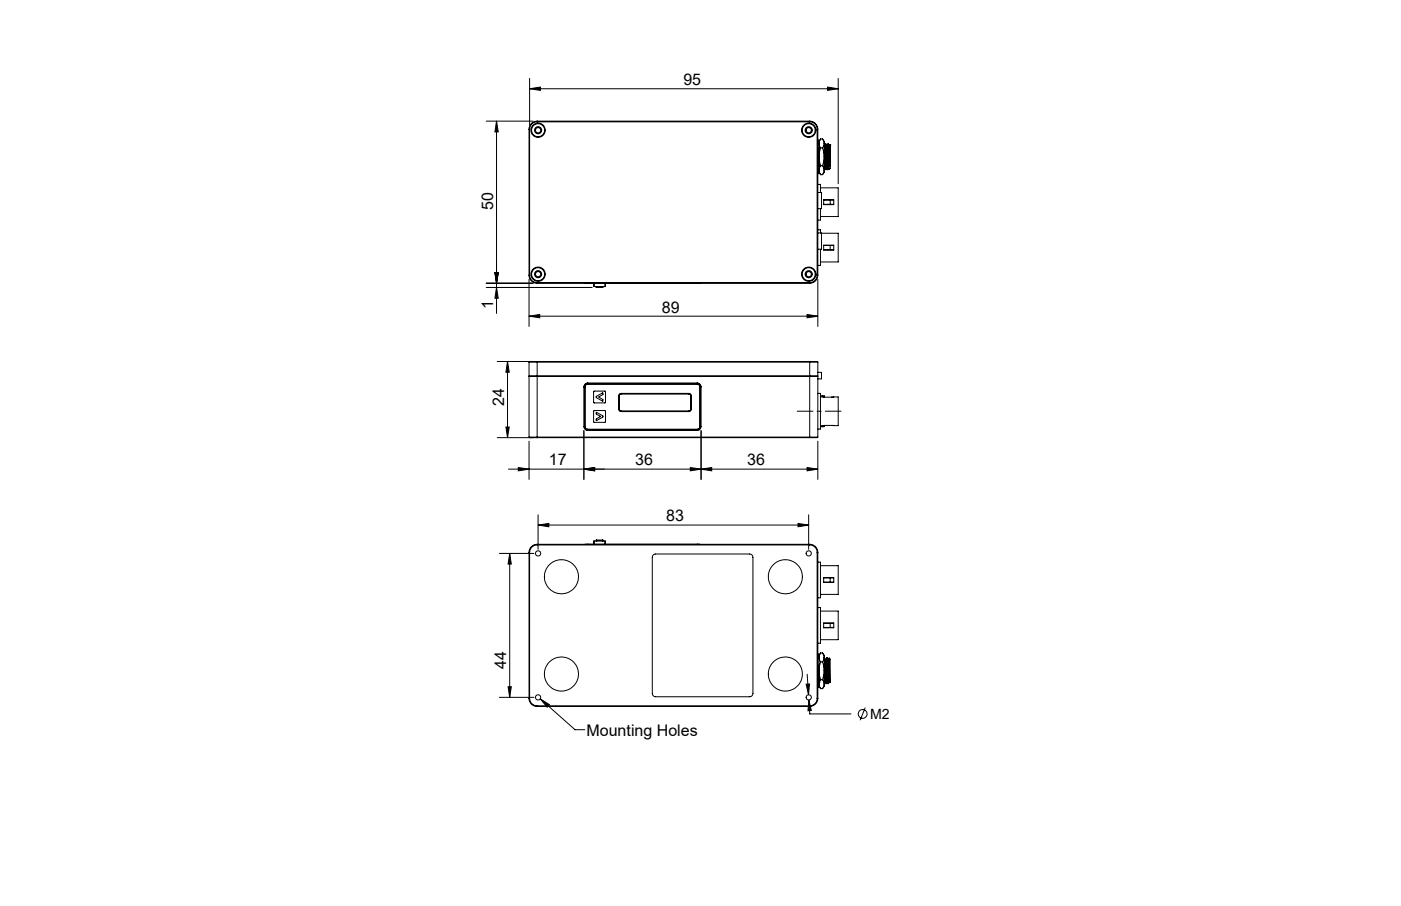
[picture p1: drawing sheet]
<svg xmlns="http://www.w3.org/2000/svg" width="432mm" height="279mm" viewBox="0 0 432 279" stroke-linecap="round" stroke-linejoin="round" font-family="sans-serif">
<defs><g id="words">
<g font-size="4.9">
<text x="210.6" y="26.2">95</text>
<text x="152" y="64.7" transform="rotate(-90 152 64.7)">50</text>
<text x="152" y="95.3" transform="rotate(-90 152 95.3)">1</text>
<text x="204" y="96.4">89</text>
<text x="155.3" y="125.2" transform="rotate(-90 155.3 125.2)">24</text>
<text x="169.2" y="143.6">17</text>
<text x="195.8" y="143.6">36</text>
<text x="230.3" y="143.6">36</text>
<text x="205.3" y="160.8">83</text>
<text x="156" y="206.4" transform="rotate(-90 156 206.4)">44</text>
<text x="180.8" y="226.9">Mounting Holes</text>
</g>
<text font-size="4.4" x="268.2" y="221.6">M2</text>
</g></defs>
<g fill="none" stroke="#000" stroke-width=".31">
<path d="M149.9 37.4h14.4M153 37.4l.6 3.3h-1.1zM153 37.4v59.3M163.1 39.9v44.9M163.1 39.9h.1M163.2 39.9v44.9M163.2 27.4l3.3-.6v1.1zM163.2 24.2v14.4M163.2 27.4h95.1M165.6 37.6a2.29 2.29 0 0 0-2.4 2.3M165.6 37.4a2.47 2.47 0 0 0-2.5 2.5M165.6 37.4h84"/>
<path d="M165.6 37.6h84M165.6 37.4v.2M249.6 37.6a2.29 2.29 0 0 1 2.2 2.3M249.6 37.4a2.52 2.52 0 0 1 2.5 2.5M249.6 37.4v.2M251.8 39.9v44.9M251.8 39.9h.3M252.1 39.9v44.9M255.1 26.8l3.2 .6-3.2 .5zM258.3 24.2v32.5M252.1 43.2h.3v5.2M252.1 56.9h.8v2.5"/>
<path d="M252.1 59.4h1.1v4.9h-1.1M252.1 48.4h.3M252.4 48.4v5.1h-.3M252.4 45.5v2.8l.5-2.7M252.4 48.4l.5 2.7M252.4 48.4v3.1M252.4 53.1l.5 .8M252.4 44.9h.1M252.9 57.9h5.4v8.9h-5.4M252.9 51.1a2.16 2.16 0 0 0 0 2.8M252.9 42.9a2.16 2.16 0 0 0 0 2.7M252.9 42.9l-.5 .7"/>
<path d="M252.9 45.6h.6M252.9 51.1h.6M252.9 53.9h.6M252.9 42.9h.6M253.5 51.1l.5 1.4M253.5 45.6l.5 2.7M253.5 42.9l.5 1.3M253.5 42.9l.5 .7v.6M254 48.4l-.5 2.7M254 48.4v4.1M254 44.2v4.1M254 44.2l-.5 1.4"/>
<path d="M254 52.5l-.5 1.4M254 52.5v.6l-.5 .8M254 50.9l.1 1.4M254 44.9l.4 6.9M254 44.2h.1M254 44.9h.1M254 48.3v.1M254 52.5h.1M254 52.3h.1M254.1 44.9l.4 6.9M254.1 52.3h.1M254.4 44.4l-.3 .5"/>
<path d="M254.4 51.8l-.3 .5M254.4 44.4l.4 7.9M254.4 44.4h.1M254.4 51.8h.1M254.5 51.8l.3 .5M254.5 44.4l.3 .5M254.5 44.4l.4 7.9M254.8 44.9l.4 6.9M254.8 52.3h.1M254.8 44.9h.1M254.9 52.3h.1M254.9 44.9l.4 6.9"/>
<path d="M255.2 51.8l-.3 .5M255.2 44.4l-.3 .5M255.2 44.4l.3 6.5M255.2 44.4h.1M255.2 51.8h.1M255.3 51.8l.3 .4M255.5 47.3l.4 4.1M255.5 50.9l.1 1.3M255.5 47.3v3.6M255.6 44.9l-.3-.5 .2 2.9M255.6 44.9l.3 5.1M255.6 44.9h.1"/>
<path d="M255.7 44.9l.2 2.4M255.8 44.7h.1M255.8 44.7l.1 1.1M255.8 44.7l-.1 .2M255.9 50v1.4M255.9 51.4v.5l-.3 .3M255.9 45.8v1.5M255.9 47.3v2.7M252.1 70.9h.8v1M252.1 71.9h1.1v5h-1.1M252.9 76.9v4.9h-.8M252.9 64.3v3.6h-.8"/>
<path d="M253.2 71.9h5.1v8.9h-5.4M253.9 75.6h3.1v1.5h-3.1zM253.9 61.6h3.1v1.5h-3.1zM253.9 75.7h2M253.9 77h2M253.9 63h2M253.9 61.7h2M255.9 75.7v1.3M255.9 75.7h1.1M255.9 77h1.1M255.9 61.7v1.3M255.9 63h1.1"/>
<path d="M255.9 61.7h1.1M149.9 87.3h14.4M149.9 88.7h32.6M152.5 84.1h1.1l-.6 3.2zM153 88.7l.6 3.3h-1.1zM163.1 97.5l3.2-.5v1zM163.1 84.8a2.47 2.47 0 0 0 2.5 2.5M163.1 86.1v14.6M163.1 97.5h89M163.1 84.8h.1M163.2 84.8a2.29 2.29 0 0 0 2.4 2.4M165.6 87.3h84"/>
<path d="M165.6 87.2h84M165.6 87.2v.1M180.3 87.3l.9 .1M181.2 87.3v.1M183 87.4v1h.2M183.2 87.4v1M183.2 88.4h3.2M183.8 88.7h.1M183.8 88.4v.3M183.8 88.7h1.9M185.7 88.4v.3M185.8 88.4l-.1 .3"/>
<path d="M186.4 87.4v1M186.6 87.4v1h-.2M214.9 87.3v.1M215.7 87.3l-.8 .1M248.7 97l3.4 .5-3.4 .5zM249.6 87.2v.1M251.8 84.8a2.29 2.29 0 0 1-2.2 2.4M251.8 84.8h.3M252.1 84.8a2.47 2.47 0 0 1-2.5 2.5M252.1 86.1v14.6M153.2 111.5h11.1M156.4 111.5l.6 3.3h-1.1z"/>
<path d="M156.4 111.5v23.5M163.1 116h2.5zM163.1 111.7h89M163.1 111.7v23.1M165.6 111.5h-2.4l-.1 .2M165.6 111.5h84M165.6 111.5v23.5M165.6 116h84M180 119.3v12.3M180 119.3h.2M180.2 119.3h.2M180.2 119.3v12.3"/>
<path d="M180.4 119.3v12.3M181.2 118.3l-.7 .3-.3 .7M181.2 118.3v.2M181.2 118.5l-.6 .3-.2 .5M181.2 118.1l-.9 .4-.3 .8M181.2 118.3h.1M181.2 118.1v.2M181.2 118.5h33.7M181.2 118.3h33.7M181.2 118.1h33.7M214.9 118.5l.6 .3 .2 .5M214.9 118.3v.2"/>
<path d="M214.9 118.3l.7 .3 .3 .7M214.9 118.1l.7 .3 .5 .9M214.9 118.1v.2M215.7 119.3h.2M215.7 119.3v12.3M215.9 119.3v12.3M215.9 119.3h.2M216.1 119.3v12.3M249.6 116h2.5zM249.6 111.5h2.2l.3 .2M249.6 111.5v23.5M252.1 111.7v23.1"/>
<path d="M252.1 114.8h1.1v2h-1.1M153.2 135h11.1M155.9 131.7h1.1l-.6 3.3zM163.1 134.8h89M163.1 134.8l.1 .2h2.4M163.1 136.1v11.7M165.6 135h84M180 131.6l.3 .8 .9 .4M180 131.6h.2M180 132.8v15M180.2 131.6h.2M180.2 131.6l.2 .6 .8 .4"/>
<path d="M180.4 131.6l.2 .5 .6 .3M181.2 132.4v.2M181.2 132.6h.1M181.2 132.6v.2M181.2 132.4h33.7M181.2 132.6h33.7M181.2 132.8h33.7M183 120.7l3.5-.1 .1 3.6h-3.6zM183 126.7h3.6v3.5h-3.6zM183.8 122.6h.1M183.8 122.2l2-1v.5l-1.2 .7 1.2 .8v.4l-2-1zM183.8 127.2l2 1.1v.3l-1.9 1.1-.1-.5 1.2-.8-1.2-.7z"/>
<path d="M190.7 126.2l.2 .6 .5 .1M190.7 122h.2M190.7 126.2h.2M190.7 122v4.2M190.9 126.2l.5 .5M190.9 122v4.2M191.4 121.3l-.5 .2-.2 .5M191.4 121.3v.2M191.4 121.5l-.5 .5M191.4 126.7v.2M191.4 121.3h21M191.4 126.9h21"/>
<path d="M191.4 121.5h21M191.4 126.7h21M212.4 121.3l.4 .1 .3 .6M212.4 121.3v.2M212.4 126.7v.2M212.4 121.5l.5 .5M212.9 122h.2M212.9 126.2h.2M212.9 126.2l-.5 .5M212.9 122v4.2M213.1 126.2l-.3 .6-.4 .1M213.1 122v4.2"/>
<path d="M214.9 132.4v.2M214.9 132.6v.2M215.7 131.6l-.2 .5-.6 .3M215.7 131.6h.2M215.9 131.6l-.3 .6-.7 .4M215.9 131.6h.2M216.1 131.6l-.5 .9-.7 .3M216.1 132.8v15M252.1 121.3h.8v11h-.8M252.1 134.8l-.3 .2h-2.2M252.1 136.1v11.7M252.9 122.4h5.4v8.9h-5.4"/>
<path d="M252.9 131.6h.6M252.9 131.3v.3M252.9 122.1h.6M252.9 122.1v.2M253.5 122.1h.5v.4M253.5 122.1l.1 .3M253.6 131.3l-.1 .3M254 131.2v.4h-.5M256.3 131.2h.4M256.3 122.5h.4M156.7 144.7h95.4M159.7 144.2l3.4 .5-3.4 .5z"/>
<path d="M165.8 158.8v10.6M180 144.7l3.3-.5v1zM212.8 144.2l3.3 .5-3.3 .5zM216.1 144.7l3.3-.5v1zM248.7 144.2l3.4 .5-3.4 .5zM249.2 158.8v10.6M153.9 170.7h10.7M157.1 170.7l.5 3.3h-1zM157.1 170.7v44.4M163.1 170.4v45M163.1 170.4h.1M163.2 170.4v45"/>
<path d="M165.6 167.9a2.47 2.47 0 0 0-2.5 2.5M165.6 168.1a2.29 2.29 0 0 0-2.4 2.3M165.6 167.9v.2M165.6 167.9h84M165.6 168.1h84M165.8 161.9l3.4-.5v1.1zM165.8 161.9h83.4M180.3 167.9h.9M181.2 167.9h.1M183.2 166.9h-.2v1M183.2 166.9v1M183.2 166.9h3.2"/>
<path d="M183.9 166.5l-.1 .4M183.9 166.5v.4M183.9 166.5h1.9M185.8 166.5h.1M185.8 166.5v.4M186.4 166.9h.2v1M186.4 166.9v1M201.3 171.2l.8-.3h29l.7 .3 .3 .5v42.3l-.5 .7-.5 .2h-29l-.8-.4-.3-.5v-42.3zM214.9 167.9h.8M214.9 167.9h.1M246 161.4l3.2 .5-3.2 .6zM249.6 167.9a2.52 2.52 0 0 1 2.5 2.5"/>
<path d="M249.6 168.1a2.29 2.29 0 0 1 2.2 2.3M249.6 167.9v.2M251.8 170.4v45M251.8 170.4h.3M252.1 173.4h.8v11h-.8M252.1 170.4v45M252.9 174.4h5.4v8.9h-5.4M253.9 178.1h3.1v1.5h-3.1zM253.9 179.5h2M253.9 178.2h2M255.9 178.2v1.3M255.9 179.5h1.1"/>
<path d="M255.9 178.2h1.1M252.1 187.4h.8v11h-.8M252.9 188.5h5.4v8.8h-5.4M253.2 183.3l-.3 .1M253.9 192.1h3.1v1.5h-3.1zM253.9 192.2h2M253.9 193.5h2M255.9 193.5h1.1M255.9 192.2v1.3M255.9 192.2h1.1M153.9 215.1h10.7M156.6 211.8h1l-.5 3.3z"/>
<path d="M163.1 215.4a2.52 2.52 0 0 0 2.5 2.5M163.1 215.4h.1M163.2 215.4a2.29 2.29 0 0 0 2.4 2.3M165.6 217.7v.2M165.6 217.7h84M165.6 217.9h84M166.5 215.5l2.8 1.8-.7 .8zM166.5 215.5l10.7 9.5h3M248.5 211l1-.1-.3 3.4zM248.8 207.9l.4 6.4M249.3 215.9l.7 3.2-1 .1zM249.3 215.9l.3 4.3h12.7"/>
<path d="M249.6 217.7v.2M251.8 215.4a2.29 2.29 0 0 1-2.2 2.3M251.8 215.4h.3M252.1 201.7h.3v5.2M252.1 215.4a2.52 2.52 0 0 1-2.5 2.5M252.1 206.9h.3M252.4 210.3h.1M252.4 206.9v5.1h-.3M252.4 206.9v3.4M252.4 206.9l.5 2.7M252.4 211.6l.5 .8M252.9 209.6a2.16 2.16 0 0 0 0 2.8"/>
<path d="M252.9 204.1l-.5 2.7v-1.7M252.9 201.4a2.16 2.16 0 0 0 0 2.7M252.9 201.4l-.5 .7M252.9 204.1h.6M252.9 209.6h.6M252.9 212.4h.6M252.9 201.4h.6M253.5 204.1l.5 2.7M253.5 209.6l.5 1.4M253.5 201.4l.5 1.3M253.5 201.4l.5 .7v.6M254 210.3h.1"/>
<path d="M254 206.9l-.5 2.7M254 206.9v4.1M254 202.7l-.5 1.4M254 202.7v4.1M254 211l-.5 1.4M254 211v.6l-.5 .8M254 209.3l.1 1M254 202.9l.4 7.9M254 202.7h.1M254 206.8v.1M254 211h.1M254 202.9h.1"/>
<path d="M254.1 210.3l.3 .5M254.4 203.4l-.3-.5 .4 7.9M254.4 203.4l.4 6.9M254.4 210.8h.1M254.4 203.4h.1M254.5 210.8h.1M254.5 203.4l.4 6.9M254.8 210.3l-.3 .5M254.8 202.9l-.3 .5M254.8 202.9l.2 .9 .3 7M254.8 202.9l.4 7.9M254.8 210.3h.1"/>
<path d="M254.9 202.9l.3 .5M254.9 210.3l.3 .5M255.2 203.4h.1M255.2 203.4l.4 6.9M255.3 203.4l.4 6.9M255.6 203l-.3 .4M255.6 203l.2 7.5M255.6 203l.3 .3-.1 7.2M255.6 203h.1M255.6 210.3l-.4 .5M255.6 210.3h.1M255.7 210.3l.1 .2"/>
<path d="M266.7 218.2l-1.6 3.9"/>
<circle cx="165.8" cy="40.1" r=".8"/>
<circle cx="165.8" cy="40.2" r="2.2"/>
<circle cx="165.8" cy="40.1" r="1.09"/>
<circle cx="165.9" cy="40.1" r="2"/>
<circle cx="249.3" cy="40.1" r="2"/>
<circle cx="249.3" cy="40.2" r=".79"/>
<circle cx="249.3" cy="40.1" r="2.2"/>
<circle cx="249.3" cy="40.2" r="1.1"/>
<circle cx="165.8" cy="84.6" r="2.2"/>
<circle cx="165.8" cy="84.5" r=".81"/>
<circle cx="165.8" cy="84.6" r="1.09"/>
<circle cx="165.9" cy="84.6" r="2"/>
<circle cx="249.3" cy="84.6" r="2"/>
<circle cx="249.3" cy="84.6" r="2.2"/>
<circle cx="249.3" cy="84.6" r=".8"/>
<circle cx="249.3" cy="84.6" r="1.1"/>
<circle cx="165.8" cy="170.7" r=".8"/>
<circle cx="173" cy="177.9" r="5.3"/>
<circle cx="242" cy="177.8" r="5.2"/>
<circle cx="249.3" cy="170.7" r=".79"/>
<circle cx="165.8" cy="215.1" r=".81"/>
<circle cx="173" cy="207.9" r="5.2"/>
<circle cx="242.1" cy="207.9" r="5.2"/>
<circle cx="249.3" cy="215.1" r=".8"/>
<circle cx="265.9" cy="220.2" r="1.36"/>
</g>
<path d="M245.7 126.8h13.5" fill="none" stroke="#000" stroke-width=".31" stroke-dasharray="15.2 1.3 1.3 1.3" stroke-dashoffset="10.4"/>
<g fill="#000">
<path d="M163.2 27.4l3.3-.6v1.1zM255.1 26.8l3.2 .6-3.2 .5zM216.1 144.7l3.3-.5v1zM248.7 144.2l3.4 .5-3.4 .5zM166.5 215.5l2.8 1.8-.7 .8z"/>
<path d="M152.5 84.1h1.1l-.6 3.2zM153 37.4l.6 3.3h-1.1zM153 88.7l.6 3.3h-1.1zM152.5 84.1h1.1l-.6 3.2zM157.1 170.7l.5 3.3h-1zM156.6 211.8h1l-.5 3.3z"/>
<path d="M248.7 97l3.4 .5-3.4 .5zM163.1 97.5l3.2-.5v1zM180 144.7l3.3-.5v1zM159.7 144.2l3.4 .5-3.4 .5z"/>
<path d="M156.4 111.5l.6 3.3h-1.1zM155.9 131.7h1.1l-.6 3.3z"/>
<path d="M180 144.7l3.3-.5v1zM212.8 144.2l3.3 .5-3.3 .5z"/>
<path d="M165.8 161.9l3.4-.5v1.1zM246 161.4l3.2 .5-3.2 .6z"/>
<path d="M248.5 211l.7 3.3 .3-3.4zM249.3 215.9l-.3 3.3 1-.1z"/>
</g>
<use href="#words"/>
</svg>
